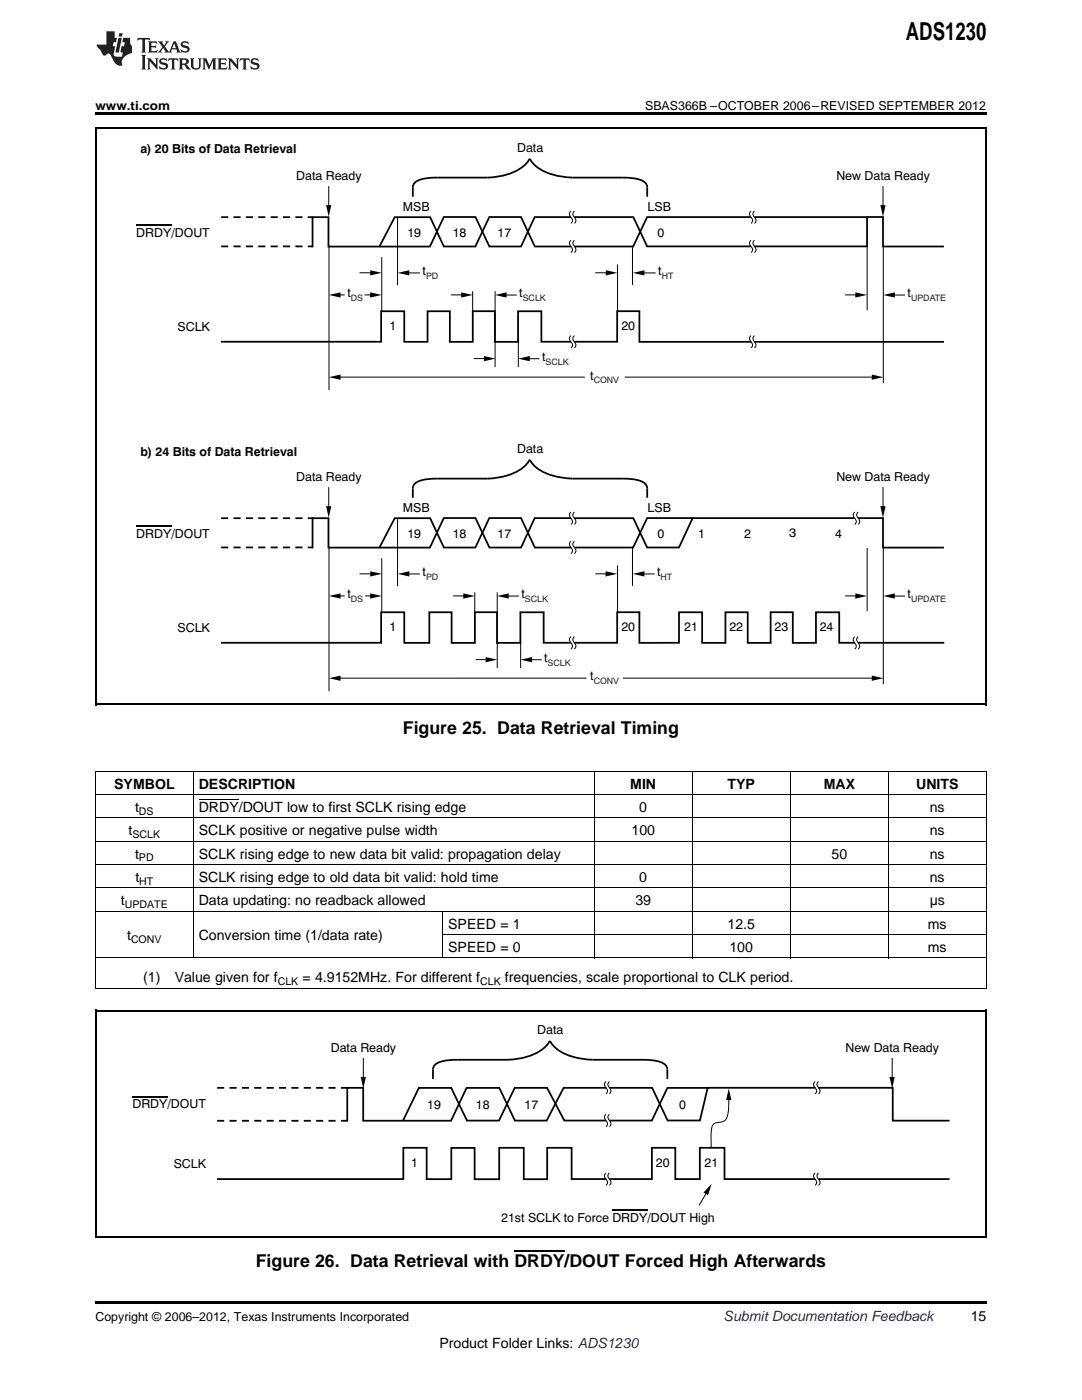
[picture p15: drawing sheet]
<svg xmlns="http://www.w3.org/2000/svg" width="216mm" height="279mm" viewBox="0 0 216 279" stroke-linecap="round" stroke-linejoin="round" font-family="sans-serif">
<defs><g id="words">
<text font-size="4.9" x="180.8" y="7.9">ADS1230</text>
<g font-size="3.5">
<text x="80.4" y="146.6">Figure 25. Data Retrieval Timing</text>
<text x="51" y="252.9">Figure 26. Data Retrieval with DRDY/DOUT Forced High Afterwards</text>
</g>
<g font-size="2.8">
<text x="22.8" y="157.4">SYMBOL</text>
<text x="39.7" y="157.4">DESCRIPTION</text>
<text x="125.8" y="157.4">MIN</text>
<text x="145.2" y="157.4">TYP</text>
<text x="164.4" y="157.4">MAX</text>
<text x="182.8" y="157.4">UNITS</text>
<text x="25.6" y="166.7">t</text>
<text x="27" y="162">t</text>
<text x="39.7" y="162">DRDY/DOUT low to first SCLK rising edge</text>
<text x="39.7" y="166.7">SCLK positive or negative pulse width</text>
<text x="126" y="166.7">100</text>
<text x="127.6" y="162">0</text>
<text x="185.5" y="162">ns</text>
<text x="185.5" y="166.7">ns</text>
<text x="27" y="171.3">t</text>
<text x="39.7" y="171.3">SCLK rising edge to new data bit valid: propagation delay</text>
<text x="165.9" y="171.3">50</text>
<text x="185.5" y="171.3">ns</text>
<text x="27" y="176">t</text>
<text x="39.7" y="176">SCLK rising edge to old data bit valid: hold time</text>
<text x="127.6" y="176">0</text>
<text x="185.5" y="176">ns</text>
<text x="24.1" y="180.7">t</text>
<text x="39.7" y="180.7">Data updating: no readback allowed</text>
<text x="89.4" y="185.3">SPEED = 1</text>
<text x="126.8" y="180.7">39</text>
<text x="145.2" y="185.3">12.5</text>
<text x="185.1" y="185.3">ms</text>
<text x="185.5" y="180.7">μs</text>
<text x="25.4" y="187.6">t</text>
<text x="39.7" y="187.6">Conversion time (1/data rate)</text>
<text x="89.4" y="190">SPEED = 0</text>
<text x="145.6" y="190">100</text>
<text x="185.1" y="190">ms</text>
<text x="28.6" y="196">(1)</text>
<text x="34.9" y="196">Value given for f</text>
<text x="60.4" y="196">= 4.9152MHz. For different f</text>
<text x="100.8" y="196">frequencies, scale proportional to CLK period.</text>
<text x="193.7" y="263.6">15</text>
<text x="87.7" y="269">Product Folder Links: ADS1230</text>
</g>
<text font-size="2.8" fill="#0000c8" x="144.4" y="263.6">Submit Documentation Feedback</text>
<g font-size="2.5">
<text x="19" y="21.9">www.ti.com</text>
<text x="128.7" y="21.9">SBAS366B –OCTOBER 2006–REVISED SEPTEMBER 2012</text>
<text x="19" y="263.6">Copyright © 2006–2012, Texas Instruments Incorporated</text>
</g>
<g font-size="2.5" fill="#010202">
<text x="28" y="30.6">a) 20 Bits of Data Retrieval</text>
<text x="59.1" y="35.9">Data Ready</text>
<text x="103.2" y="30.3">Data</text>
<text x="166.9" y="35.9">New Data Ready</text>
<text x="27.2" y="47.3">DRDY/DOUT</text>
<text x="80.4" y="42">MSB</text>
<text x="81.3" y="47.3">19</text>
<text x="90.3" y="47.3">18</text>
<text x="99.3" y="47.3">17</text>
<text x="129.2" y="42">LSB</text>
<text x="131.2" y="47.3">0</text>
<text x="69.3" y="59.3">t</text>
<text x="84.3" y="54.9">t</text>
<text x="103.6" y="59.3">t</text>
<text x="131.3" y="54.9">t</text>
<text x="181.1" y="59.4">t</text>
<text x="77.7" y="65.9">1</text>
<text x="124" y="65.9">20</text>
<text x="35.4" y="66.1">SCLK</text>
<text x="108.2" y="72">t</text>
<text x="117.8" y="75.8">t</text>
<text x="28" y="91">b) 24 Bits of Data Retrieval</text>
<text x="59.1" y="96">Data Ready</text>
<text x="103.2" y="90.4">Data</text>
<text x="166.9" y="96">New Data Ready</text>
<text x="27.2" y="107.3">DRDY/DOUT</text>
<text x="80.4" y="102.1">MSB</text>
<text x="81.3" y="107.3">19</text>
<text x="90.3" y="107.3">18</text>
<text x="99.3" y="107.3">17</text>
<text x="129.2" y="102.1">LSB</text>
<text x="131.2" y="107.3">0</text>
<text x="139.3" y="107.3">1</text>
<text x="148.5" y="107.3">2</text>
<text x="157.4" y="107.2">3</text>
<text x="166.7" y="107.3">4</text>
<text x="69.3" y="119.4">t</text>
<text x="84.3" y="115">t</text>
<text x="104" y="119.4">t</text>
<text x="131.1" y="115">t</text>
<text x="181.1" y="119.4">t</text>
<text x="77.7" y="126">1</text>
<text x="124" y="126">20</text>
<text x="136.5" y="126">21</text>
<text x="145.5" y="126">22</text>
<text x="154.6" y="126">23</text>
<text x="163.6" y="126">24</text>
<text x="35.4" y="126.2">SCLK</text>
<text x="108.6" y="132.1">t</text>
<text x="117.8" y="135.8">t</text>
<text x="66" y="209.9">Data Ready</text>
<text x="107.2" y="206.4">Data</text>
<text x="168.7" y="209.9">New Data Ready</text>
<text x="26.4" y="221.2">DRDY/DOUT</text>
<text x="85.2" y="221.3">19</text>
<text x="95" y="221.3">18</text>
<text x="104.7" y="221.3">17</text>
<text x="135.5" y="221.3">0</text>
<text x="34.7" y="233.2">SCLK</text>
<text x="82" y="233">1</text>
<text x="130.9" y="233">20</text>
<text x="140.6" y="233">21</text>
<text x="100" y="243.8">21st SCLK to Force DRDY/DOUT High</text>
</g>
<g font-size="2.1">
<text x="26.4" y="167.3">SCLK</text>
<text x="27.7" y="162.6">DS</text>
<text x="27.7" y="171.9">PD</text>
<text x="27.8" y="176.6">HT</text>
<text x="24.9" y="181.2">UPDATE</text>
<text x="26.1" y="188.2">CONV</text>
<text x="55.4" y="196.6">CLK</text>
<text x="95.8" y="196.6">CLK</text>
</g>
<g font-size="1.8" fill="#231f20">
<text x="70" y="60">DS</text>
<text x="85" y="55.6">PD</text>
<text x="132" y="55.6">HT</text>
<text x="104.3" y="60">SCLK</text>
<text x="181.8" y="60.1">UPDATE</text>
<text x="108.9" y="72.7">SCLK</text>
<text x="118.5" y="76.5">CONV</text>
<text x="85" y="115.7">PD</text>
<text x="131.8" y="115.7">HT</text>
<text x="70" y="120.1">DS</text>
<text x="104.7" y="120.1">SCLK</text>
<text x="181.8" y="120.1">UPDATE</text>
<text x="109.3" y="132.8">SCLK</text>
<text x="118.5" y="136.5">CONV</text>
</g>
</g></defs>
<path d="M141.3 217.1h-8.1l-3.1 6.5h-8.5M162.7 217.1h-21.5l-1.5 6.5h-6.5l-3.1-6.5h-8.5M163.3 217.1h14.8v6.6h11.4M80.4 223.6l3.2-6.5h6.4l3.2 6.5h6.4l3.1-6.5h6.5l3.4 6.5h8.3M120.9 235.3h-6.8v-6.2h-4.9v6.2h-4.7v-6.2h-4.9v6.2h-4.9v-6.2h-4.6v6.2h-5v-6.2h-4.6v6.2h-37.2M121.6 235.3h8.5v-6.2h4.6v6.2h4.9v-6.2h5v6.2h18.1M163.3 235.3h26.2" fill="none" stroke="#010202" stroke-width=".35"/>
<path d="M43.3 217.1h25.9" fill="none" stroke="#010202" stroke-width=".35" stroke-dasharray="1.4 1.1" stroke-linecap="butt"/>
<path d="M142 236.2l-.7 2.3-.9-.5z" fill="#010202"/>
<path d="M72.5 211.1v4.8M120.9 215.8a.76 .76 0 0 0 0 1.3 .76 .76 0 0 1 0 1.2M121.6 215.8a.76 .76 0 0 0 0 1.3 .76 .76 0 0 1 0 1.2M162.6 215.8a.76 .76 0 0 0 0 1.3 .76 .76 0 0 1 0 1.2M163.3 215.8a.76 .76 0 0 0 0 1.3 .76 .76 0 0 1 0 1.2M120.9 222.4a.76 .76 0 0 0 0 1.2 .76 .76 0 0 1 0 1.2M120.9 234.1a.76 .76 0 0 0 0 1.2 .76 .76 0 0 1 0 1.3M121.6 222.4a.76 .76 0 0 0 0 1.2 .76 .76 0 0 1 0 1.2M121.6 234.1a.76 .76 0 0 0 0 1.2 .76 .76 0 0 1 0 1.3M141.3 237.5l-1.8 3.1M162.6 234.1a.76 .76 0 0 0 0 1.2 .76 .76 0 0 1 0 1.3M163.3 234.1a.76 .76 0 0 0 0 1.2 .76 .76 0 0 1 0 1.3" fill="none" stroke="#010202" stroke-width=".2"/>
<path d="M86.4 215.3v-1.8a1.72 1.72 0 0 1 1.4-1.6l2.5-.4h11a10.4 10.4 0 0 0 7.9-3l.5-.7a7.8 7.8 0 0 0 5.3 3.3l3.3 .4h11a4.3 4.3 0 0 1 3.8 1.4l.1 2.4" fill="none" stroke="#010202" stroke-width=".35"/>
<path d="M122.2 241.4h7" fill="none" stroke="#010202" stroke-width=".25"/>
<path d="M72 214.9h1l-.5 2.3z" fill="#010202"/>
<path d="M178 211.1v4.8" fill="none" stroke="#010202" stroke-width=".2"/>
<path d="M177.5 214.9h1l-.5 2.3z" fill="#010202"/>
<path d="M26.4 218.9h7" fill="none" stroke="#010202" stroke-width=".25"/>
<path d="M145.4 218.6v1.5a7.8 7.8 0 0 1-.5 3.2 3.1 3.1 0 0 1-2.2 .8 1.73 1.73 0 0 0-.8 1.8v3.2" fill="none" stroke="#010202" stroke-width=".2"/>
<path d="M145.4 217.2l.5 2.4-1-.1z" fill="#010202"/>
<path d="M82.4 39.3v-1.9a1.72 1.72 0 0 1 1.4-1.5l2.5-.4 11-.1a10.4 10.4 0 0 0 7.9-3l.4-.7a7.8 7.8 0 0 0 5.4 3.3l3.2 .4 11 .1a4.3 4.3 0 0 1 3.8 1.4l.1 2.4M113.9 43.3h-7.2l-2.7 5.9h-6.3l-2.8-5.9h-6.3l-2.8 5.9h-20.3v-5.9h-3.1v6.1M113.9 49.2h-7.2l-2.7-5.9h-6.4l-2.8 5.9h-6.2l-2.8-5.9h-7l-3.1 5.9M114.6 43.3h11.8l2.7 5.9h20.7M149.8 43.3h-20.7l-2.8 5.9h-11.7M150.5 43.3h22.4M150.5 49.2h22.5v-5.9h3.2v5.9h12.2M44.1 68.2h31.9v-6.1h4.7v6.1h4.6v-6.1h4.5v6.1h4.5v-6.1h4.5v6.1h4.6v-6.1h4.6v6.1h5.9M114.6 68.2h8.5v-6.1h4.5v6.1h22.3M150.5 68.2h37.9M121 217.1h-8.5l-3.4 6.5h-6.4l-3.1-6.5h-6.5l-3.1 6.6h-17.5v-6.6h-3.2v6.7" fill="none" stroke="#010202" stroke-width=".35"/>
<path d="M44.1 43.3h18.3M43.3 223.7h25.9" fill="none" stroke="#010202" stroke-width=".35" stroke-dasharray="1.4 1.1" stroke-linecap="butt"/>
<g fill="none" stroke="#010202" stroke-width=".2">
<path d="M65.6 49.2v28.7M76.2 51.3v10.8M79.3 43.4v13.5M94.3 58.1v4.1M98.8 58.1v15.2M113.9 42.1a.76 .76 0 0 0 0 1.2 .76 .76 0 0 1 0 1.3M113.9 47.9a.76 .76 0 0 0 0 1.3 .76 .76 0 0 1 0 1.2M114.6 42.1a.76 .76 0 0 0 0 1.2 .76 .76 0 0 1 0 1.3M114.6 47.9a.76 .76 0 0 0 0 1.3 .76 .76 0 0 1 0 1.2M123.2 52.8v9.4M126.2 49.3v7.6M149.9 42.1a.76 .76 0 0 0 0 1.2 .76 .76 0 0 1 0 1.3"/>
<path d="M149.9 47.9a.76 .76 0 0 0 0 1.3 .76 .76 0 0 1 0 1.2M150.5 42.1a.76 .76 0 0 0 0 1.2 .76 .76 0 0 1 0 1.3M150.5 47.9a.76 .76 0 0 0 0 1.3 .76 .76 0 0 1 0 1.2M173 49.3v12.6M176.3 49.3v27.2M103.4 68.2v5.1M113.9 67a.76 .76 0 0 0 0 1.2 .76 .76 0 0 1 0 1.3M114.6 67a.76 .76 0 0 0 0 1.2 .76 .76 0 0 1 0 1.3M149.9 67a.76 .76 0 0 0 0 1.2 .76 .76 0 0 1 0 1.3M150.5 67a.76 .76 0 0 0 0 1.2 .76 .76 0 0 1 0 1.3"/>
</g>
<path d="M27.2 44.9h7" fill="none" stroke="#010202" stroke-width=".25"/>
<path d="M65.6 58.9l2.4-.6v1.1z" fill="#010202"/>
<path d="M68.8 58.9h-1.7" fill="none" stroke="#010202" stroke-width=".2"/>
<path d="M73.9 58.3l2.3 .6-2.4 .5z" fill="#010202"/>
<path d="M90 58.9h2.9" fill="none" stroke="#010202" stroke-width=".2"/>
<path d="M92 58.3l2.3 .6-2.3 .5z" fill="#010202"/>
<path d="M100.2 58.9h2.9" fill="none" stroke="#010202" stroke-width=".2"/>
<path d="M98.8 58.9l2.3-.6v1.1z" fill="#010202"/>
<path d="M168.6 58.9h3" fill="none" stroke="#010202" stroke-width=".2"/>
<path d="M170.7 58.3l2.3 .6-2.3 .5z" fill="#010202"/>
<path d="M177.6 58.9h3" fill="none" stroke="#010202" stroke-width=".2"/>
<g fill="#010202">
<path d="M176.2 58.9l2.4-.6-.1 1.1z"/>
<path d="M65.6 75.3l2.4-.5v1z"/>
</g>
<path d="M124.7 75.3h49.6" fill="none" stroke="#010202" stroke-width=".2"/>
<path d="M174 74.8l2.3 .5-2.4 .5z" fill="#010202"/>
<path d="M94.5 71.6h3" fill="none" stroke="#010202" stroke-width=".2"/>
<path d="M96.6 71.1l2.3 .5-2.4 .5z" fill="#010202"/>
<path d="M104.7 71.6h2.9" fill="none" stroke="#010202" stroke-width=".2"/>
<path d="M103.4 71.6l2.3-.5v1z" fill="#010202"/>
<path d="M71.7 54.4h3" fill="none" stroke="#010202" stroke-width=".2"/>
<path d="M73.9 53.9l2.3 .5-2.3 .6z" fill="#010202"/>
<path d="M65.6 37.1v4.8" fill="none" stroke="#010202" stroke-width=".2"/>
<path d="M65.1 40.9l1 .1-.5 2.3z" fill="#010202"/>
<path d="M176.2 37.1v4.8" fill="none" stroke="#010202" stroke-width=".2"/>
<path d="M175.7 40.9l1 .1-.5 2.3z" fill="#010202"/>
<path d="M80.8 54.5h3" fill="none" stroke="#010202" stroke-width=".2"/>
<path d="M79.3 54.5l2.4-.6-.1 1.1z" fill="#010202"/>
<path d="M118.8 54.4h2.9" fill="none" stroke="#010202" stroke-width=".2"/>
<path d="M120.9 53.9l2.3 .5-2.3 .6z" fill="#010202"/>
<path d="M127.9 54.5h2.9" fill="none" stroke="#010202" stroke-width=".2"/>
<path d="M126.3 54.5l2.3-.6v1.1z" fill="#010202"/>
<path d="M44.1 49.2h18.3M44.1 103.4h18.3" fill="none" stroke="#010202" stroke-width=".35" stroke-dasharray="1.4 1.1" stroke-linecap="butt"/>
<path d="M82.4 99.3v-1.8a1.72 1.72 0 0 1 1.4-1.6l2.5-.4h11a10.4 10.4 0 0 0 7.9-3l.4-.7a7.8 7.8 0 0 0 5.4 3.3l3.2 .4h11a4.3 4.3 0 0 1 3.8 1.5l.1 2.3M113.9 103.4h-7.2l-2.7 5.9h-6.3l-2.8-5.9h-6.3l-2.8 5.9h-20.3v-5.9h-3.1v6M113.9 109.3h-7.2l-2.7-5.9h-6.4l-2.8 5.9h-6.2l-2.8-5.9h-7l-3.1 5.9M114.6 103.4h11.8l2.7 5.9h6.4l2.7-5.9h38v5.9h12.2M138.2 103.4h-9.1l-2.8 5.9h-11.7M44.1 128.3h31.9v-6.1h4.7v6.1h5v-6.1h4.4v6.1h4.7v-6.1h4.4v6.1h4.6v-6.1h4.7v6.1h5.4M114.6 128.3h8.5v-6.1h4.5v6.1h7.9v-6.1h4.6v6.1h4.7v-6.1h4.4v6.1h4.6v-6.1h4.4v6.1h4.6v-6.1h4.7v6.1h20.9" fill="none" stroke="#010202" stroke-width=".35"/>
<g fill="none" stroke="#010202" stroke-width=".2">
<path d="M65.6 109.3v28.6M76.2 111.4v10.8M79.3 103.5v13.5M94.7 118.2v4M99.2 118.2v15.1M113.9 102.2a.76 .76 0 0 0 0 1.2 .76 .76 0 0 1 0 1.3M113.9 108a.76 .76 0 0 0 0 1.3 .76 .76 0 0 1 0 1.2M114.6 102.2a.76 .76 0 0 0 0 1.2 .76 .76 0 0 1 0 1.3M114.6 108a.76 .76 0 0 0 0 1.3 .76 .76 0 0 1 0 1.2M123.2 112.9v9.3M126.2 109.3v7.7M170.6 102.2a.76 .76 0 0 0 0 1.2 .76 .76 0 0 1 0 1.3"/>
<path d="M171.2 102.2a.76 .76 0 0 0 0 1.2 .76 .76 0 0 1 0 1.3M173 109.3v12.7M176.3 109.3v27.3M103.9 128.3v5M113.9 127.1a.76 .76 0 0 0 0 1.2 .76 .76 0 0 1 0 1.2M114.6 127.1a.76 .76 0 0 0 0 1.2 .76 .76 0 0 1 0 1.2"/>
</g>
<path d="M27.2 105h7" fill="none" stroke="#010202" stroke-width=".25"/>
<path d="M65.6 118.9l2.4-.5v1.1z" fill="#010202"/>
<path d="M68.8 118.9h-1.7M72.9 118.9h1.9" fill="none" stroke="#010202" stroke-width=".2"/>
<path d="M73.9 118.4l2.3 .5-2.4 .6z" fill="#010202"/>
<path d="M90.4 118.9h3" fill="none" stroke="#010202" stroke-width=".2"/>
<path d="M92.5 118.4l2.3 .5-2.4 .6z" fill="#010202"/>
<path d="M100.6 119h2.9" fill="none" stroke="#010202" stroke-width=".2"/>
<path d="M99.2 119l2.3-.6v1.1z" fill="#010202"/>
<path d="M168.6 118.9h3" fill="none" stroke="#010202" stroke-width=".2"/>
<path d="M170.7 118.4l2.3 .5-2.3 .6z" fill="#010202"/>
<path d="M177.6 119h3" fill="none" stroke="#010202" stroke-width=".2"/>
<g fill="#010202">
<path d="M176.2 119l2.4-.6-.1 1.1z"/>
<path d="M65.6 135.3l2.4-.5v1.1z"/>
</g>
<path d="M117 135.3h-49.9M124.3 135.3h50" fill="none" stroke="#010202" stroke-width=".2"/>
<path d="M174 134.8l2.3 .5-2.4 .6z" fill="#010202"/>
<path d="M94.9 131.6h3" fill="none" stroke="#010202" stroke-width=".2"/>
<path d="M96.9 131.1l2.3 .5-2.3 .6z" fill="#010202"/>
<path d="M105.1 131.7h3" fill="none" stroke="#010202" stroke-width=".2"/>
<path d="M103.9 131.7l2.3-.6v1.1z" fill="#010202"/>
<path d="M71.7 114.5h3" fill="none" stroke="#010202" stroke-width=".2"/>
<path d="M73.9 114l2.3 .5-2.3 .6z" fill="#010202"/>
<path d="M65.6 97.2v4.7" fill="none" stroke="#010202" stroke-width=".2"/>
<path d="M65.1 101h1l-.5 2.3z" fill="#010202"/>
<path d="M176.2 97.2v4.7" fill="none" stroke="#010202" stroke-width=".2"/>
<path d="M175.7 101h1l-.5 2.3z" fill="#010202"/>
<path d="M80.8 114.5h3" fill="none" stroke="#010202" stroke-width=".2"/>
<path d="M79.4 114.5l2.3-.5v1.1z" fill="#010202"/>
<path d="M118.8 114.5h2.9" fill="none" stroke="#010202" stroke-width=".2"/>
<path d="M120.9 114l2.3 .5-2.4 .6z" fill="#010202"/>
<path d="M127.7 114.5h2.9" fill="none" stroke="#010202" stroke-width=".2"/>
<path d="M126.3 114.5l2.3-.5v1.1z" fill="#010202"/>
<path d="M44.1 109.3h18.3" fill="none" stroke="#010202" stroke-width=".35" stroke-dasharray="1.4 1.1" stroke-linecap="butt"/>
<path d="M170.5 103.2l.4-.1 .4 .6h-.4z" fill-rule="evenodd" fill="#fff"/>
<path d="M170.6 127.1a.76 .76 0 0 0 0 1.2 .76 .76 0 0 1 0 1.2M171.2 127.1a.76 .76 0 0 0 0 1.2 .76 .76 0 0 1 0 1.2" fill="none" stroke="#010202" stroke-width=".2"/>
<path d="M170.5 128.1l.4-.1 .4 .6h-.4z" fill-rule="evenodd" fill="#fff"/>
<path d="M74.5 58.9h-1.7M67.1 75.3h49.6" fill="none" stroke="#010202" stroke-width=".2"/>
<g fill="#231f20">
<path d="M27.5 7.6l-.1 .5 .4-.2h.6v.1v2.1l-.2 .4h1l-.3-.4v-2.1l.1-.1h.5l.5 .2-.2-.5zM29.5 8.3l.2 .3v1.5l-.2 .4h1.8l.2-.6a1.04 1.04 0 0 1-1.3 .2v-.7h.6l.3 .2v-.6l-.3 .2h-.6v-.6l.8-.1 .4 .3-.2-.5zM31.5 8.3l.9 1.1-.9 1.1h.8l-.2-.2 .5-.7 .4 .7-.2 .2h1.5l-.1-.2 .1-.4h.9l.1 .4-.2 .2h1l-.3-.3-.7-1.9h-.5l-.9 2-.8-1 .9-1h-.8l.1 .3-.3 .5-.4-.6 .2-.2zM34.7 8.6l.4 1h-.7zM36.3 8.4a.63 .63 0 0 0-.2 .7 .63 .63 0 0 0 .6 .4l.6 .2 .1 .2a.75 .75 0 0 1-.7 .4 .75 .75 0 0 1-.6-.5l.1 .7 .1-.1a1.11 1.11 0 0 0 1.5-.6 1.13 1.13 0 0 0-1.2-.8l-.1-.4a1.04 1.04 0 0 1 1.2 .2l-.2-.5-.1 .1-.5-.2zM28.2 10.9l.2 .4v2.2l-.2 .4h1l-.3-.4v-2.2l.3-.4zM29.3 11.6l.3 .4v1.5l-.3 .4h.8l-.2-.4v-1.3l1.5 1.7v-1.9l.2-.4h-.7l.2 .4v.9l-1.1-1.3zM32 11.8a.62 .62 0 0 0-.2 .7 .62 .62 0 0 0 .6 .4l.6 .1 .1 .3a.76 .76 0 0 1-.7 .3 .76 .76 0 0 1-.6-.4l.1 .7 .1-.1a1.11 1.11 0 0 0 1.5-.6 1.13 1.13 0 0 0-1.2-.8l-.1-.4a1.04 1.04 0 0 1 1.2 .2l-.2-.6-.1 .1-.5-.1zM33.7 11.6l-.2 .6a.61 .61 0 0 1 .8-.3v1.6l-.2 .4h.9l-.2-.4v-1.6a.63 .63 0 0 1 .8 .3l-.2-.6zM35.6 11.6l.3 .4v1.5l-.3 .4h1l-.2-.2v-.8l.5 .2a.76 .76 0 0 0 1.2 .7l-1-1a.58 .58 0 0 0 .6-.5 .58 .58 0 0 0-.5-.6zM36.4 11.9h.1a.45 .45 0 0 1 .5 .1 .45 .45 0 0 1 .1 .5l-.7 .2zM37.9 11.6l.2 .2a2.17 2.17 0 0 0 .3 1.9 .99 .99 0 0 0 1.6-.6v-1.1l.2-.4h-.7l.2 .2a1.92 1.92 0 0 1-.2 1.8 .6 .6 0 0 1-.9-.5v-1.1l.2-.4zM40.4 11.6l.2 .4v1.5l-.2 .4h.7l-.2-.4v-1.4l.8 1.8 .8-1.8v1.4l-.2 .4h.9l-.2-.4v-1.5l.2-.4h-.8l-.6 1.5-.6-1.5zM43.4 11.6l.2 .4v1.5l-.2 .4h1.8l.2-.6a1.04 1.04 0 0 1-1.3 .1v-.6h.5l.4 .2v-.6l-.4 .2h-.5v-.7h.8l.3 .3-.1-.6zM45.5 11.6l.2 .4v1.5l-.2 .4h.7l-.2-.4v-1.3l1.5 1.7v-1.9l.2-.4h-.7l.2 .4v.9l-1.1-1.3zM47.9 11.6l-.1 .6a.61 .61 0 0 1 .8-.3v1.6l-.3 .4h1l-.3-.4 .1-1.6a.63 .63 0 0 1 .7 .3l-.1-.6zM50.2 11.8a.62 .62 0 0 0-.2 .7 .62 .62 0 0 0 .6 .4l.6 .1 .2 .3a.76 .76 0 0 1-.8 .3 .76 .76 0 0 1-.6-.4l.1 .7 .2-.1a1.11 1.11 0 0 0 1.5-.6 1.13 1.13 0 0 0-1.3-.8l-.1-.4a1.04 1.04 0 0 1 1.2 .2l-.1-.6-.2 .1-.5-.1z"/>
<path d="M21.2 6.3v2.6h-1.9l.1 .4 .7 .9a.91 .91 0 0 0 1 .8 .56 .56 0 0 1 .5-.3 .56 .56 0 0 1 .5 .3l.4 .8a1.53 1.53 0 0 0 1.9 1.2 1.54 1.54 0 0 1 1-2.1l.9-.3v-1.4a1.52 1.52 0 0 1-.3-1.6h-1.4l-.2 .8h.5l-.2 .8h-.4l-.2 1v.2l.4 .1-.2 .8a1.93 1.93 0 0 1-1.6-.3l.3-1.8h-.5l.2-.8h.4l.2-.8h-.4v-1.3zM23.6 7.6l-.6 2.9h.7l.6-2.9zM23.8 6.6l-.1 .7h.6l.2-.7z"/>
</g>
<path d="M19 22.5h177.8v.5h-177.8zM19 197.3h.2zM88.3 197.3h.1zM118.5 197.3h.1zM138 197.3h.1zM157.6 197.3h.1zM177.2 197.3h.1zM196.7 197.3h.1zM19 259.7h177.8v.5h-177.8z" fill="#000"/>
<path d="M102.7 249.7h9.9" fill="none" stroke="#000" stroke-width=".25"/>
<path d="M19 25.6h177.8M19.2 25.4v115.4M196.7 25.4v115.4M19 140.6h177.8M19 201.7h177.8M19.2 201.5v45.6M196.7 201.5v45.6M19 246.9h177.8" fill="none" stroke="#000" stroke-width=".35"/>
<g fill="none" stroke="#000" stroke-width=".2">
<path d="M19 153.9l177.8 .1v43.3M19 158.6h177.8M19.1 154v43.3M38.5 154v37.2M39.7 159.5h7.9M118.6 154v37.2M138.1 154v37.2M157.7 154v37.2M177.2 154v37.2M19 177.2h177.8M19 172.6h177.8M19 167.9h177.8"/>
<path d="M19 163.2h177.8M19 197.3h177.8M19 191.2h177.8M19 181.9h177.8M88.3 181.9v9.3M88.4 186.5h108.4"/>
</g>
<use href="#words"/>
</svg>
